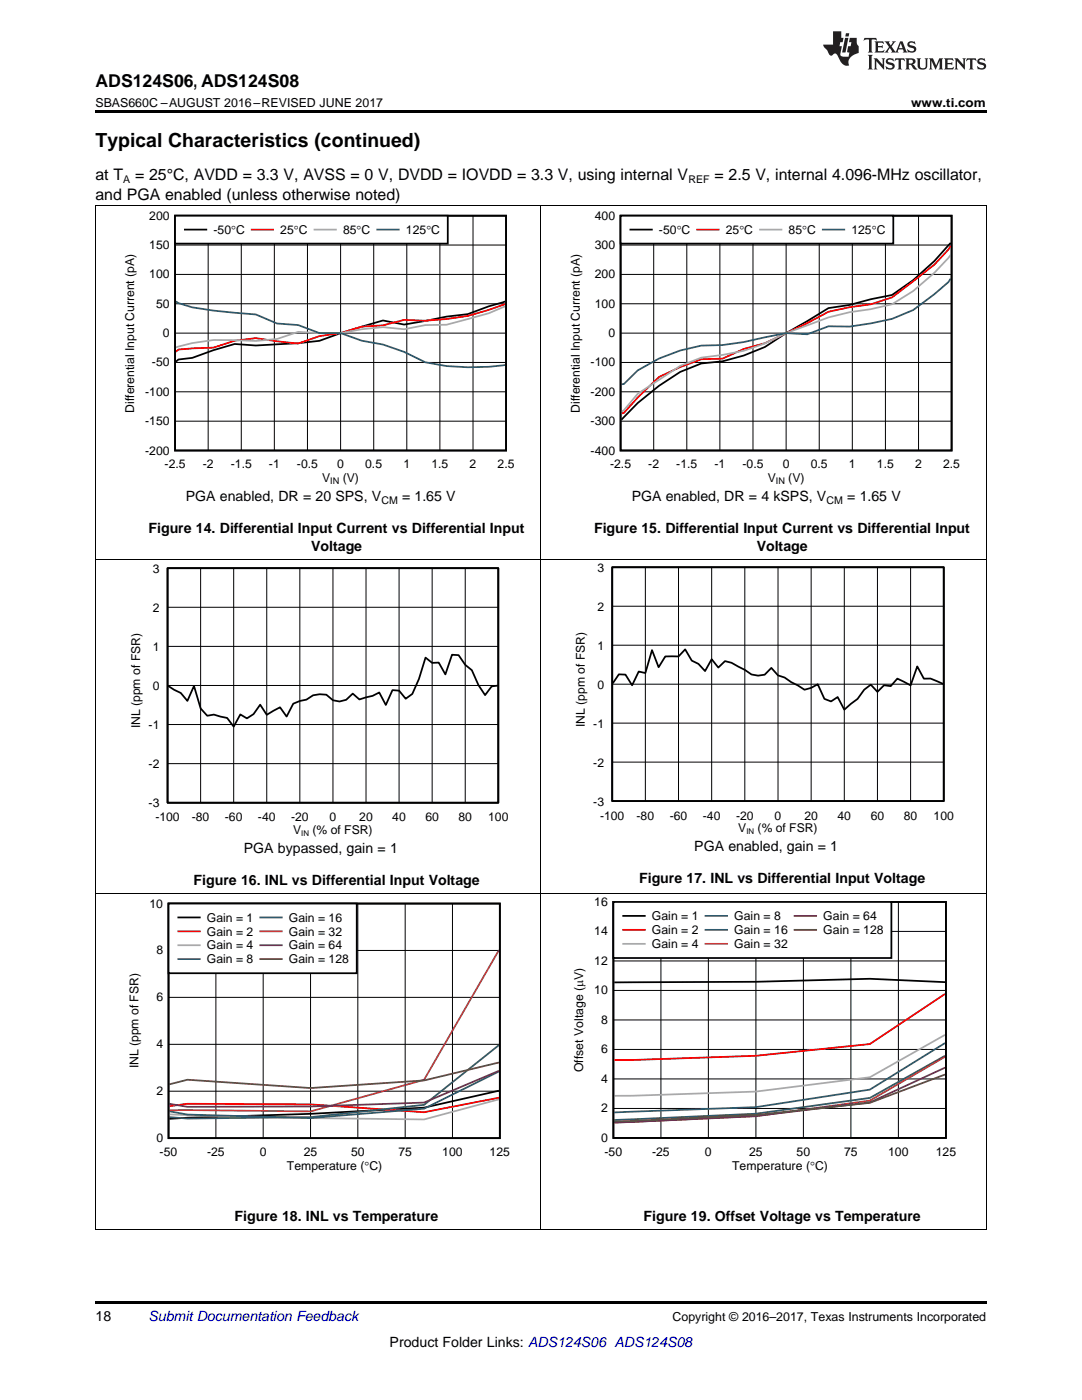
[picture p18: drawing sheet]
<svg xmlns="http://www.w3.org/2000/svg" width="216mm" height="279mm" viewBox="0 0 216 279" stroke-linecap="round" stroke-linejoin="round" font-family="sans-serif">
<defs><g id="words">
<text font-size="3.9" x="19" y="29.3">Typical Characteristics (continued)</text>
<text font-size="3.5" x="19" y="17.3">ADS124S06, ADS124S08</text>
<g font-size="3.2">
<text x="19" y="36">at T</text>
<text x="27" y="36">= 25°C, AVDD = 3.3 V, AVSS = 0 V, DVDD = IOVDD = 3.3 V, using internal V</text>
<text x="142.6" y="36">= 2.5 V, internal 4.096-MHz oscillator,</text>
<text x="19" y="39.9">and PGA enabled (unless otherwise noted)</text>
</g>
<g font-size="2.8">
<text x="37.1" y="100">PGA enabled, DR = 20 SPS, V</text>
<text x="80.2" y="100">= 1.65 V</text>
<text x="126" y="100">PGA enabled, DR = 4 kSPS, V</text>
<text x="169" y="100">= 1.65 V</text>
<text x="29.6" y="106.4">Figure 14. Differential Input Current vs Differential Input</text>
<text x="118.5" y="106.4">Figure 15. Differential Input Current vs Differential Input</text>
<text x="62.1" y="109.9">Voltage</text>
<text x="151" y="109.9">Voltage</text>
<text x="48.6" y="170.3">PGA bypassed, gain = 1</text>
<text x="138.5" y="169.9">PGA enabled, gain = 1</text>
<text x="38.6" y="176.6">Figure 16. INL vs Differential Input Voltage</text>
<text x="127.5" y="176.2">Figure 17. INL vs Differential Input Voltage</text>
<text x="46.8" y="243.6">Figure 18. INL vs Temperature</text>
<text x="128.4" y="243.6">Figure 19. Offset Voltage vs Temperature</text>
<text x="19" y="263.6">18</text>
<text x="77.8" y="268.9">Product Folder Links: ADS124S06 ADS124S08</text>
</g>
<text font-size="2.8" fill="#0000c8" x="29.6" y="263.6">Submit Documentation Feedback</text>
<g font-size="2.5">
<text x="19" y="21.4">SBAS660C –AUGUST 2016–REVISED JUNE 2017</text>
<text x="181.8" y="21.4">www.ti.com</text>
<text x="134.2" y="263.6">Copyright © 2016–2017, Texas Instruments Incorporated</text>
</g>
<g font-size="2.4">
<text x="29.8" y="43.8">200</text>
<text x="42.6" y="46.7">-50qC</text>
<text x="55.9" y="46.7">25qC</text>
<text x="68.5" y="46.7">85qC</text>
<text x="81" y="46.7">125qC</text>
<text x="118.7" y="43.8">400</text>
<text x="131.5" y="46.7">-50qC</text>
<text x="144.8" y="46.7">25qC</text>
<text x="157.4" y="46.7">85qC</text>
<text x="169.9" y="46.7">125qC</text>
<text x="29.8" y="49.7">150</text>
<text x="118.7" y="49.7">300</text>
<text x="29.8" y="55.6">100</text>
<text x="118.7" y="55.6">200</text>
<text x="31.1" y="61.4">50</text>
<text x="118.7" y="61.4">100</text>
<text x="32.5" y="67.3">0</text>
<text x="121.4" y="67.3">0</text>
<text x="30.3" y="73.1">-50</text>
<text x="117.9" y="73.1">-100</text>
<text x="26.8" y="82.3" transform="rotate(-90 26.8 82.3)">Differential Input Current (pA)</text>
<text x="29" y="79">-100</text>
<text x="115.7" y="82.3" transform="rotate(-90 115.7 82.3)">Differential Input Current (pA)</text>
<text x="117.9" y="79">-200</text>
<text x="29" y="84.9">-150</text>
<text x="117.9" y="84.9">-300</text>
<text x="29" y="90.7">-200</text>
<text x="32.8" y="93.5">-2.5</text>
<text x="40.4" y="93.5">-2</text>
<text x="46" y="93.5">-1.5</text>
<text x="53.7" y="93.5">-1</text>
<text x="59.2" y="93.5">-0.5</text>
<text x="67.3" y="93.5">0</text>
<text x="72.9" y="93.5">0.5</text>
<text x="80.5" y="93.5">1</text>
<text x="86.1" y="93.5">1.5</text>
<text x="93.7" y="93.5">2</text>
<text x="99.3" y="93.5">2.5</text>
<text x="117.9" y="90.7">-400</text>
<text x="121.7" y="93.5">-2.5</text>
<text x="129.3" y="93.5">-2</text>
<text x="134.9" y="93.5">-1.5</text>
<text x="142.6" y="93.5">-1</text>
<text x="148.1" y="93.5">-0.5</text>
<text x="156.2" y="93.5">0</text>
<text x="161.8" y="93.5">0.5</text>
<text x="169.4" y="93.5">1</text>
<text x="175" y="93.5">1.5</text>
<text x="182.6" y="93.5">2</text>
<text x="188.2" y="93.5">2.5</text>
<text x="64.3" y="96.3">V</text>
<text x="68.4" y="96.3">(V)</text>
<text x="153.2" y="96.3">V</text>
<text x="157.3" y="96.3">(V)</text>
<text x="30.5" y="114.3">3</text>
<text x="119.3" y="114.1">3</text>
<text x="30.5" y="122.1">2</text>
<text x="119.3" y="121.9">2</text>
<text x="30.5" y="129.9">1</text>
<text x="119.3" y="129.7">1</text>
<text x="30.5" y="137.7">0</text>
<text x="119.3" y="137.5">0</text>
<text x="28" y="145.4" transform="rotate(-90 28 145.4)">INL (ppm of FSR)</text>
<text x="29.7" y="145.5">-1</text>
<text x="116.7" y="145.1" transform="rotate(-90 116.7 145.1)">INL (ppm of FSR)</text>
<text x="118.4" y="145.2">-1</text>
<text x="29.7" y="153.3">-2</text>
<text x="118.4" y="153">-2</text>
<text x="29.7" y="161.1">-3</text>
<text x="118.4" y="160.8">-3</text>
<text x="31" y="163.9">-100</text>
<text x="38.3" y="163.9">-80</text>
<text x="44.9" y="163.9">-60</text>
<text x="51.5" y="163.9">-40</text>
<text x="58.1" y="163.9">-20</text>
<text x="58.5" y="166.5">V</text>
<text x="62.4" y="166.5">(% of FSR)</text>
<text x="65.8" y="163.9">0</text>
<text x="71.7" y="163.9">20</text>
<text x="78.3" y="163.9">40</text>
<text x="84.9" y="163.9">60</text>
<text x="91.5" y="163.9">80</text>
<text x="97.4" y="163.9">100</text>
<text x="119.7" y="163.5">-100</text>
<text x="127" y="163.5">-80</text>
<text x="133.6" y="163.5">-60</text>
<text x="140.3" y="163.5">-40</text>
<text x="146.9" y="163.5">-20</text>
<text x="147.3" y="166.1">V</text>
<text x="151.2" y="166.1">(% of FSR)</text>
<text x="154.6" y="163.5">0</text>
<text x="160.5" y="163.5">20</text>
<text x="167.1" y="163.5">40</text>
<text x="173.7" y="163.5">60</text>
<text x="180.4" y="163.5">80</text>
<text x="186.3" y="163.5">100</text>
<text x="29.8" y="181.1">10</text>
<text x="41.3" y="183.9">Gain = 1</text>
<text x="57.6" y="183.9">Gain = 16</text>
<text x="118.6" y="180.8">16</text>
<text x="130.1" y="183.6">Gain = 1</text>
<text x="146.5" y="183.6">Gain = 8</text>
<text x="164.3" y="183.6">Gain = 64</text>
<text x="31.2" y="190.5">8</text>
<text x="41.3" y="186.7">Gain = 2</text>
<text x="41.3" y="189.5">Gain = 4</text>
<text x="57.6" y="186.7">Gain = 32</text>
<text x="57.6" y="189.5">Gain = 64</text>
<text x="118.6" y="186.7">14</text>
<text x="130.1" y="186.4">Gain = 2</text>
<text x="130.1" y="189.2">Gain = 4</text>
<text x="146.5" y="186.4">Gain = 16</text>
<text x="146.5" y="189.2">Gain = 32</text>
<text x="164.3" y="186.4">Gain = 128</text>
<text x="41.3" y="192.3">Gain = 8</text>
<text x="57.6" y="192.3">Gain = 128</text>
<text x="118.6" y="192.6">12</text>
<text x="31.2" y="199.8">6</text>
<text x="118.6" y="198.5">10</text>
<text x="31.2" y="209.2">4</text>
<text x="120" y="204.4">8</text>
<text x="27.6" y="213.2" transform="rotate(-90 27.6 213.2)">INL (ppm of FSR)</text>
<text x="116.4" y="214" transform="rotate(-90 116.4 214)">Offset Voltage (PV)</text>
<text x="120" y="210.2">6</text>
<text x="31.2" y="218.6">2</text>
<text x="120" y="216.1">4</text>
<text x="31.2" y="227.9">0</text>
<text x="120" y="227.9">0</text>
<text x="120" y="222">2</text>
<text x="31.9" y="230.7">-50</text>
<text x="41.3" y="230.7">-25</text>
<text x="51.8" y="230.7">0</text>
<text x="57.2" y="233.5">Temperature (qC)</text>
<text x="60.6" y="230.7">25</text>
<text x="70" y="230.7">50</text>
<text x="79.5" y="230.7">75</text>
<text x="88.3" y="230.7">100</text>
<text x="97.7" y="230.7">125</text>
<text x="120.6" y="230.7">-50</text>
<text x="130.1" y="230.7">-25</text>
<text x="140.7" y="230.7">0</text>
<text x="146.1" y="233.5">Temperature (qC)</text>
<text x="149.5" y="230.7">25</text>
<text x="158.9" y="230.7">50</text>
<text x="168.4" y="230.7">75</text>
<text x="177.2" y="230.7">100</text>
<text x="186.7" y="230.7">125</text>
</g>
<g font-size="2.1">
<text x="24.6" y="36.6">A</text>
<text x="137.4" y="36.6">REF</text>
<text x="76.1" y="100.6">CM</text>
<text x="164.9" y="100.6">CM</text>
</g>
<g font-size="1.8">
<text x="65.9" y="96.7">IN</text>
<text x="154.8" y="96.7">IN</text>
</g>
<g font-size="1.6">
<text x="60.1" y="166.8">IN</text>
<text x="148.9" y="166.4">IN</text>
</g>
</g></defs>
<path d="M19 259.7h177.8v.5h-177.8z" fill="#000"/>
<g fill="none" stroke="#000" stroke-width=".2">
<path d="M19.1 178.4v67M107.9 178.4v67M196.8 178.4v67M33.6 199h66.1M33.6 189.7h66.1M43.1 180.3v46.9M52.5 180.3v46.9M62 180.3v46.9M71.4 180.3v46.9M80.8 180.3v46.9M90.3 180.3v46.9M33.6 217.8h66.1"/>
<path d="M33.6 208.4h66.1M19 245.3h177.8"/>
</g>
<path d="M33.6 180.3h66.1v46.8h-66.1zM99.6 217.7l-15 3.4-22.6 1.2-28.2 1" fill="none" stroke="#000" stroke-width=".35"/>
<path d="M99.6 219.1l-15 2.9-22.6-1.6-24.6-.1-3.6 .5" fill="none" stroke="#f00" stroke-width=".35"/>
<path d="M99.6 219.4l-15 4-22.6-.3-28.2-.7" fill="none" stroke="#aaa" stroke-width=".35"/>
<path d="M99.6 213.8l-15 7.5-22.6 1.8-24.6-.7-3.6-.6" fill="none" stroke="#295c75" stroke-width=".35"/>
<path d="M99.6 208.6l-15 11.9-22.6 2.5-24.6 .2-3.6-.2" fill="none" stroke="#286b49" stroke-width=".35"/>
<path d="M99.6 189.6l-15 25.9-22.6 6.3-28.2-.2" fill="none" stroke="#9e3a3a" stroke-width=".35"/>
<path d="M99.6 213.7l-15 6.3-22.6 .8-24.6 .1-3.6-.6" fill="none" stroke="#68275f" stroke-width=".35"/>
<path d="M99.6 212l-15 3.6-22.6 1.5-24.6-1.6-3.6 .9" fill="none" stroke="#6b5028" stroke-width=".35"/>
<path d="M33.6 180.3h37.6v13.9h-37.6z" fill-rule="evenodd" fill="#fff"/>
<path d="M33.6 180.3h37.6v13.9h-37.6zM35.6 183.1h4.3M122.4 180h66.3v47.1h-66.3zM188.6 196l-15-.7-22.8 .6-28.2 .2" fill="none" stroke="#000" stroke-width=".35"/>
<path d="M35.6 185.9h4.3M188.6 198.4l-15 10-22.8 2.3-24.6 .8h-3.6" fill="none" stroke="#f00" stroke-width=".35"/>
<path d="M35.6 188.6h4.3M188.6 206.5l-15 8.5-22.8 2.8-28.2 .9" fill="none" stroke="#aaa" stroke-width=".35"/>
<path d="M35.6 191.4h4.3M188.6 208.2l-15 9.3-22.8 3.5-28.2 1" fill="none" stroke="#295c75" stroke-width=".35"/>
<path d="M51.9 183.1h4.3M188.6 210.7l-15 8.4-22.8 3.2-28.2 1.2" fill="none" stroke="#286b49" stroke-width=".35"/>
<path d="M51.9 185.9h4.3M188.6 210.9l-15 8.7-22.8 3.2-28.2 1.2" fill="none" stroke="#9e3a3a" stroke-width=".35"/>
<path d="M51.9 188.6h4.3M188.6 213.1l-15 6.9-22.8 2.7-28.2 1.3" fill="none" stroke="#68275f" stroke-width=".35"/>
<path d="M51.9 191.4h4.3M188.6 214.4l-15 5.7-22.8 2.4-28.2 1.3" fill="none" stroke="#6b5028" stroke-width=".35"/>
<g fill="none" stroke="#000" stroke-width=".2">
<path d="M131.9 180v47.1M141.3 180v47.1M150.8 180v47.1M160.3 180v47.1M169.8 180v47.1M179.3 180v47.1M122.4 197.7h66.4M122.4 191.8h66.4M122.4 185.9h66.4M122.4 215.3h66.4M122.4 209.4h66.4M122.4 203.6h66.4"/>
<path d="M122.4 221.2h66.4"/>
</g>
<path d="M122.4 180h55.5v11.2h-55.5z" fill-rule="evenodd" fill="#fff"/>
<path d="M34.9 43h66.1v46.9h-66.1zM100.8 60.2l-3.3 .9-4.2 1.6-4.2 .5-8.5 1.6-4.2-.8-8.4 2.5-4.3 1.5-4.2 .5-8.5 .5-4.2-.3-4.2 1.2-4.2 1.5-2.8 .3-.5 .5M33.4 113.4h66v46.8h-66zM122.2 113.2h66.1v46.7h-66.1zM99.3 136.8l-1.2 .2-1.3 1.7-1.3-2-1.3-2.9-1.4-1.1-1.3-2h-1.3l-1.3 3.9-1.4-2.4-1.3 .1-1.3-1.1-1.3 4.3-1.3 3-1.4 .9-1.3-1.6-1.3-.1-1.3 3-1.3-2.5-1.4 .7-2.6 .7-1.3-1.2a3.1 3.1 0 0 1-5.3 .2h-1.3l-1.3 .2-1.3 .8-1.4 .3-1.3 .5-1.3 2.6-1.3-1.8-2.7 1.5-1.3-2.1-1.3 1.9-1.3 .9-1.3-.8-1.4 2.4-1.3-1.7-2.6-.7-1.3 .2-1.4-1.4-1.3-4.5-1.3 3-1.3-1.6-2.5-1.4M122.3 136.3l1.2-1.7h1.3l1.3 2.2 1.3-2.8 1.4 .3 1.3-4.6 1.3 3.5 1.3-2.2h2.7l1.3-1.4 1.3 2.2 1.4 .7 1.3 1.4 1.3-2.3 1.3 1.6 1.4-1.3 1.3 .4 2.6 1.4 1.3 .9 1.4 .2 1.3-.2 1.3-1.3 1.3 1.5 1.4 .4 3.9 2.5 1.4-.4 1.3-.7 1.3 2.9 1.3 .5 1.3-.9 1.4 2.5 2.6-2.1 1.3-1.9 1.4-1 1.3 1.5 1.3-1.3 1.3 .1 1.4-1.5 2.6 1.4 1.3-3.8 1.3 2.4h1.4l2.4 1.1M122.4 180h55.5v11.2h-55.5zM124.4 182.8h4.3" fill="none" stroke="#000" stroke-width=".35"/>
<path d="M100.8 60.7a42.4 42.4 0 0 1-20.2 3.1l-4.2 1.1-4.2 .3-4.2 1.3-4.3 .6-4.2 1.5-8.5-1.1-4.2 .5-4.2 1.4-7 .4-.5 .4M124.4 185.6h4.3" fill="none" stroke="#f00" stroke-width=".35"/>
<path d="M100.8 61.1l-3.3 1.4-8.4 2.3-4.2 .1-4.3 .8-4.2-.4-4.2 .4-4.2 .8h-4.3l-4.2-.3-4.2 1.5-4.3 .3-4.2-.1a31.2 31.2 0 0 0-11.7 1.4M124.4 188.4h4.3" fill="none" stroke="#aaa" stroke-width=".35"/>
<path d="M35.1 60.2l.5 .3 2.8 .8 4.2 .7 8.4 .8 4.3 1.8 4.2 .3 4.2 1.6h4.3l4.2 1.5 4.2 .8 4.2 1.4 4.3 2.1a45.1 45.1 0 0 0 15.9 .5M140.8 182.8h4.3" fill="none" stroke="#295c75" stroke-width=".35"/>
<path d="M140.8 185.6h4.3" fill="none" stroke="#286b49" stroke-width=".35"/>
<path d="M140.8 188.4h4.3" fill="none" stroke="#9e3a3a" stroke-width=".35"/>
<path d="M158.5 182.8h4.4" fill="none" stroke="#68275f" stroke-width=".35"/>
<path d="M158.5 185.6h4.4" fill="none" stroke="#6b5028" stroke-width=".35"/>
<g fill="none" stroke="#000" stroke-width=".2">
<path d="M19.1 41.1v137.3M34.9 54.8h66.1M34.9 48.9h66.1M41.5 43v46.9M48.1 43v46.9M54.7 43v46.9M61.3 43v46.9M68 43v46.9M74.6 43v46.9M81.2 43v46.9M87.8 43v46.9M94.4 43v46.9"/>
<path d="M107.9 41.1v137.3M196.8 41.1v137.3M34.9 78.2h66.1M34.9 72.3h66.1M34.9 66.5h66.1M34.9 60.6h66.1M34.9 84.1h66.1M19 111.6h177.8M40 113.4v46.8M46.6 113.4v46.8M53.2 113.4v46.8M59.8 113.4v46.8"/>
<path d="M66.4 113.4v46.8M73 113.4v46.8M79.6 113.4v46.8M86.2 113.4v46.8M92.8 113.4v46.8M128.8 113.2v46.7M135.4 113.2v46.7M142 113.2v46.7M148.6 113.2v46.7M155.2 113.2v46.7M161.9 113.2v46.7M168.5 113.2v46.7"/>
<path d="M175.1 113.2v46.7M181.7 113.2v46.7M33.4 136.8h66M33.4 129h66M33.4 121.2h66M122.2 136.5h66.1M122.2 128.8h66.1M122.2 121h66.1M33.4 152.4h66M33.4 144.6h66M122.2 152.1h66.1M122.2 144.3h66.1"/>
<path d="M19 178.3h177.8"/>
</g>
<path d="M34.9 43h54.4v5.6h-54.4z" fill-rule="evenodd" fill="#fff"/>
<path d="M34.9 43.1h54.4v5.5h-54.4zM36.9 45.8h4.3M123.8 43h66.1v46.9h-66.1zM189.7 48.5a48.4 48.4 0 0 1-11.7 10.4l-4.2 .8-4.3 1.2-4.2 .6-8.4 5a30.2 30.2 0 0 1-17 6l-4.2 1.7a45.7 45.7 0 0 0-11.7 9.6" fill="none" stroke="#000" stroke-width=".35"/>
<path d="M50.2 45.8h4.3M189.7 49.1l-.5 .7-2.8 3-8.4 6.6-4.2 1.3-4.3 .6-4.2 .9-4.2 2.3-8.5 4-4.2 1.1-4.2 2-4.3 .1-4.2 1.6-4.2 1.9-4.2 4.1-2.8 3.1-.5 .1" fill="none" stroke="#f00" stroke-width=".35"/>
<path d="M62.8 45.8h4.2M189.7 50.8a39.8 39.8 0 0 1-11.7 9.9l-4.2 1-4.3 .6-4.2 1-8.4 3.2-4.3 2.1-4.2 1.4-4.2 .8-4.3 .6-4.2 1.6-8.4 5.6-2.8 3.3-.5 .3" fill="none" stroke="#aaa" stroke-width=".35"/>
<path d="M75.3 45.8h4.3M189.7 55.6l-.5 .7-2.8 2.4-4.2 3.2-4.2 1.7-4.2 .9-4.3 .7-4.2-.1-4.2 1.6-4.2-.2-8.5 1.8-4.2 .6-4.3 .1-4.2 1-4.2 1.6-4.2 2.3-2.8 2.7-.5 .1" fill="none" stroke="#295c75" stroke-width=".35"/>
<g fill="none" stroke="#000" stroke-width=".2">
<path d="M123.8 54.8h66.1M123.8 48.9h66.1M130.4 43v46.9M137 43v46.9M143.6 43v46.9M150.2 43v46.9M156.9 43v46.9M163.5 43v46.9M170.1 43v46.9M176.7 43v46.9M183.3 43v46.9M123.8 78.2h66.1"/>
<path d="M123.8 72.3h66.1M123.8 66.5h66.1M123.8 60.6h66.1M123.8 84.1h66.1"/>
</g>
<path d="M123.8 43h54.4v5.6h-54.4z" fill-rule="evenodd" fill="#fff"/>
<path d="M123.8 43.1h54.4v5.5h-54.4zM125.8 45.8h4.3" fill="none" stroke="#000" stroke-width=".35"/>
<path d="M139.1 45.8h4.3" fill="none" stroke="#f00" stroke-width=".35"/>
<path d="M151.7 45.8h4.2" fill="none" stroke="#aaa" stroke-width=".35"/>
<path d="M164.2 45.8h4.3" fill="none" stroke="#295c75" stroke-width=".35"/>
<path d="M19 41.1h177.8" fill="none" stroke="#000" stroke-width=".2"/>
<path d="M19 22h177.8v.5h-177.8z" fill="#000"/>
<g fill="#231f20">
<path d="M172.5 7.6l-.1 .5 .4-.2h.6v.1v2.1l-.2 .4h.9l-.2-.4v-2.1l.1-.1h.5l.5 .2-.2-.5zM174.5 8.3l.2 .3v1.5l-.2 .4h1.8l.2-.6a1.04 1.04 0 0 1-1.3 .2v-.7h.6l.3 .2v-.6l-.3 .2h-.6v-.6l.8-.1 .4 .3-.2-.5zM176.5 8.3l.9 1.1-.9 1.1h.8l-.2-.2 .4-.7 .5 .7-.2 .2h1.5l-.2-.2 .2-.4h.9l.1 .4-.2 .2h1l-.3-.3-.7-1.9h-.5l-.9 2-.8-1 .9-1h-.8l.1 .3-.4 .5-.3-.6 .1-.2zM179.7 8.6l.4 1h-.7zM181.3 8.4a.63 .63 0 0 0-.2 .7 .63 .63 0 0 0 .6 .4l.6 .2 .1 .2a.75 .75 0 0 1-.7 .4 .75 .75 0 0 1-.6-.5l.1 .7 .1-.1a1.11 1.11 0 0 0 1.5-.6 1.13 1.13 0 0 0-1.2-.8l-.1-.4a1.04 1.04 0 0 1 1.2 .2l-.2-.5-.2 .1-.4-.2zM173.2 10.9l.2 .4v2.2l-.2 .4h1l-.3-.4v-2.2l.3-.4zM174.3 11.6l.3 .4v1.5l-.3 .4h.8l-.2-.4v-1.3l1.5 1.7v-1.9l.2-.4h-.7l.2 .4v.9l-1.1-1.3zM177 11.8a.62 .62 0 0 0-.2 .7 .62 .62 0 0 0 .6 .4l.6 .1 .1 .3a.76 .76 0 0 1-.7 .3 .76 .76 0 0 1-.7-.4l.2 .7 .1-.1a1.11 1.11 0 0 0 1.5-.6 1.13 1.13 0 0 0-1.2-.8l-.1-.4a1.04 1.04 0 0 1 1.2 .2l-.2-.6-.2 .1-.5-.1zM178.7 11.6l-.2 .6a.61 .61 0 0 1 .8-.3v1.6l-.2 .4h.9l-.2-.4v-1.6a.63 .63 0 0 1 .7 .3l-.1-.6zM180.6 11.6l.3 .4v1.5l-.3 .4h1l-.2-.2-.1-.8 .6 .2a.76 .76 0 0 0 1.2 .7l-1-1a.58 .58 0 0 0 .6-.5 .58 .58 0 0 0-.5-.6zM181.4 11.9h.1a.45 .45 0 0 1 .5 .1 .45 .45 0 0 1 .1 .5l-.8 .2zM182.9 11.6l.2 .2a2.17 2.17 0 0 0 .3 1.9 .99 .99 0 0 0 1.6-.6v-1.1l.2-.4h-.7l.2 .2a1.92 1.92 0 0 1-.2 1.8 .6 .6 0 0 1-.9-.5v-1.1l.2-.4zM185.4 11.6l.2 .4v1.5l-.2 .4h.7l-.2-.4v-1.4l.8 1.8 .8-1.8v1.4l-.2 .4h.9l-.2-.4v-1.5l.2-.4h-.8l-.6 1.5-.6-1.5zM188.4 11.6l.2 .4v1.5l-.2 .4h1.8l.1-.6a1.04 1.04 0 0 1-1.2 .1v-.6h.5l.4 .2v-.6l-.4 .2h-.5v-.7h.8l.3 .3-.1-.6zM190.5 11.6l.2 .4v1.5l-.2 .4h.7l-.2-.4v-1.3l1.5 1.7v-1.9l.2-.4h-.7l.2 .4v.9l-1.1-1.3zM192.9 11.6l-.1 .6a.61 .61 0 0 1 .7-.3l.1 1.6-.3 .4h1l-.3-.4 .1-1.6a.63 .63 0 0 1 .7 .3l-.1-.6zM195.2 11.8a.62 .62 0 0 0-.2 .7 .62 .62 0 0 0 .6 .4l.6 .1 .1 .3a.76 .76 0 0 1-.7 .3 .76 .76 0 0 1-.6-.4l.1 .7 .1-.1a1.11 1.11 0 0 0 1.6-.6 1.13 1.13 0 0 0-1.3-.8l-.1-.4a1.04 1.04 0 0 1 1.2 .2l-.1-.6-.2 .1-.5-.1z"/>
<path d="M166.2 6.3v2.6h-1.9v.4l.8 .9a.91 .91 0 0 0 1 .8 .56 .56 0 0 1 .5-.3 .56 .56 0 0 1 .5 .3l.4 .8a1.53 1.53 0 0 0 1.9 1.2 1.54 1.54 0 0 1 1-2.1l.9-.3v-1.4a1.52 1.52 0 0 1-.4-1.6h-1.3l-.2 .8h.5l-.2 .8h-.5l-.1 1v.2l.4 .1-.2 .8a1.93 1.93 0 0 1-1.6-.3l.3-1.8h-.5l.2-.8h.4l.2-.8h-.4v-1.3zM168.6 7.6l-.6 2.9h.7l.6-2.9zM168.8 6.6l-.1 .7h.6l.2-.7z"/>
</g>
<use href="#words"/>
</svg>
